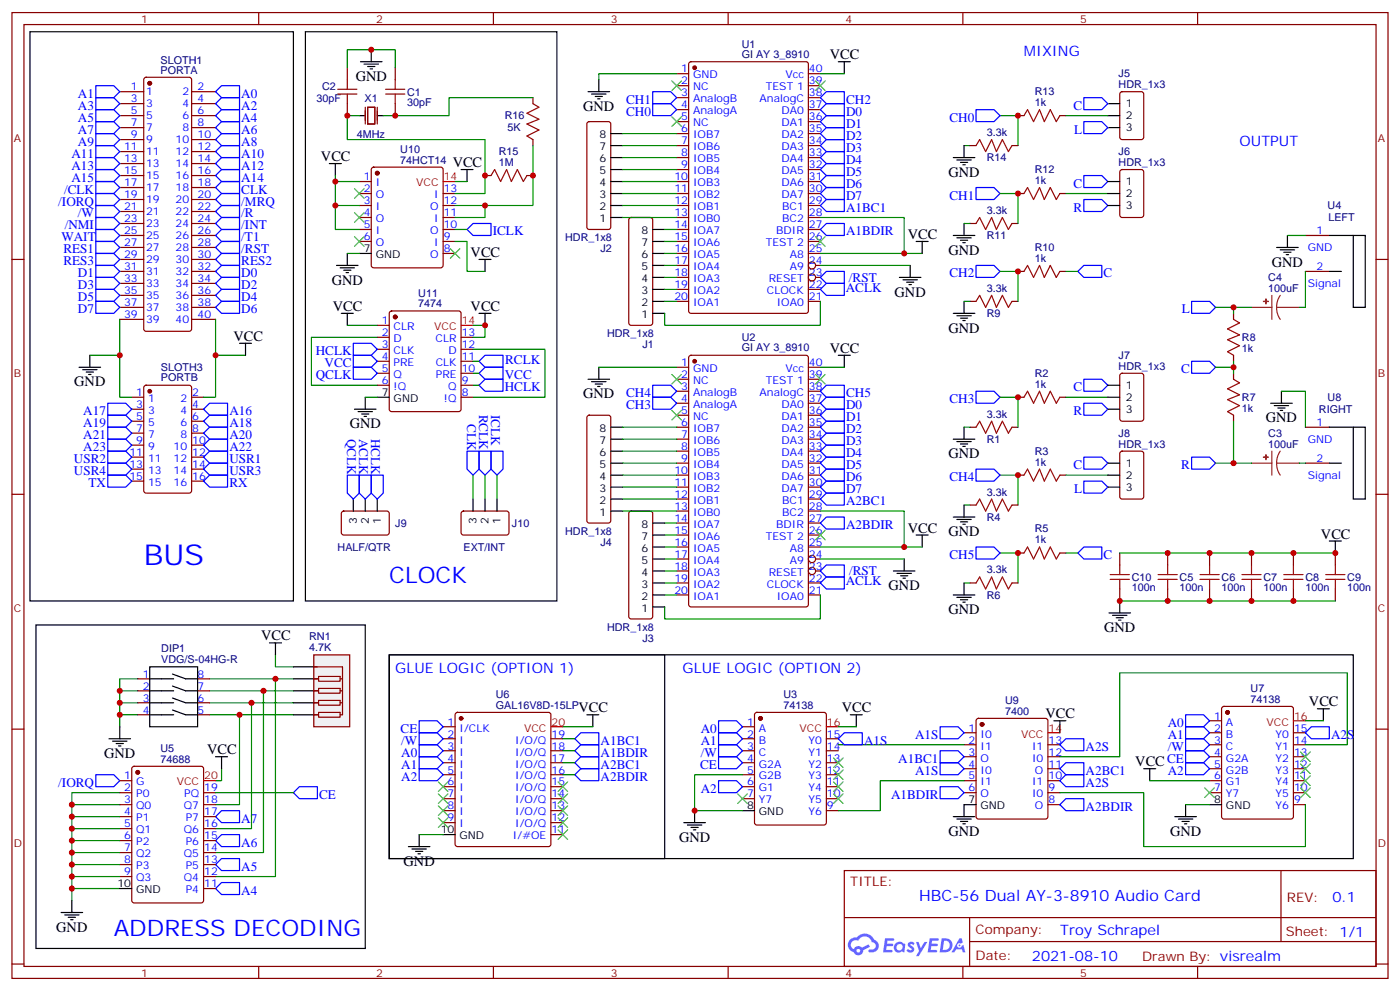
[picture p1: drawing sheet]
<svg xmlns="http://www.w3.org/2000/svg" width="412mm" height="292mm" viewBox="0 0 412 292" stroke-linecap="round" stroke-linejoin="round" font-family="sans-serif">
<defs><g id="words">
<text font-size="8.5" fill="#00f" x="42.3" y="166.3">BUS</text>
<g font-size="6.7" fill="#00f">
<text x="114.7" y="171.6">CLOCK</text>
<text x="33.5" y="275.7">ADDRESS DECODING</text>
</g>
<text font-size="4.6" fill="#00f" x="270.8" y="265.3">HBC-56 Dual AY-3-8910 Audio Card</text>
<g font-size="4.2">
<text x="244.5" y="17.5">VCC</text>
<text x="104.8" y="23.8">GND</text>
<text x="171.8" y="32.6">GND</text>
<text x="94.5" y="47.4">VCC</text>
<text x="133.3" y="49.2">VCC</text>
<text x="279.4" y="52">GND</text>
<text x="267.4" y="70.4">VCC</text>
<text x="138.6" y="75.7">VCC</text>
<text x="279.4" y="75">GND</text>
<text x="97.7" y="83.8">GND</text>
<text x="374.6" y="78.5">GND</text>
<text x="263.5" y="87.3">GND</text>
<text x="98.1" y="91.5">VCC</text>
<text x="138.6" y="91.5">VCC</text>
<text x="68.8" y="100.4">VCC</text>
<text x="279.4" y="97.9">GND</text>
<text x="244.5" y="103.9">VCC</text>
<text x="21.9" y="113.8">GND</text>
<text x="171.8" y="117.3">GND</text>
<text x="372.9" y="124.4">GND</text>
<text x="103" y="126.1">GND</text>
<text x="279.4" y="134.9">GND</text>
<text x="267.4" y="156.8">VCC</text>
<text x="279.4" y="157.9">GND</text>
<text x="389.1" y="158.6">VCC</text>
<text x="261.8" y="173.7">GND</text>
<text x="279.4" y="180.8">GND</text>
<text x="76.9" y="188.6">VCC</text>
<text x="325.3" y="186.1">GND</text>
<text x="170.4" y="209.7">VCC</text>
<text x="248" y="209.7">VCC</text>
<text x="385.6" y="208">VCC</text>
<text x="308" y="211.5">VCC</text>
<text x="30.7" y="223.1">GND</text>
<text x="61" y="222.1">VCC</text>
<text x="334.4" y="225.6">VCC</text>
<text x="200" y="247.8">GND</text>
<text x="279.4" y="246.1">GND</text>
<text x="344.7" y="246.1">GND</text>
<text x="118.9" y="254.9">GND</text>
<text x="16.6" y="274.3">GND</text>
</g>
<g font-size="4.2" fill="#00f">
<text x="301.6" y="16.4">MIXING</text>
<text x="365.1" y="42.9">OUTPUT</text>
<text x="116.4" y="198.1">GLUE LOGIC (OPTION 1)</text>
<text x="201.1" y="198.1">GLUE LOGIC (OPTION 2)</text>
<text x="392.5" y="265.6">0.1</text>
<text x="312.3" y="275.1">Troy Schrapel</text>
<text x="304" y="282.9">2021-08-10</text>
</g>
<g font-size="3.9" fill="#00f">
<text x="23" y="28.8">A1</text>
<text x="71.1" y="28.8">A0</text>
<text x="23" y="32.3">A3</text>
<text x="23" y="35.8">A5</text>
<text x="71.1" y="32.3">A2</text>
<text x="71.1" y="35.8">A4</text>
<text x="184.4" y="34">CH0</text>
<text x="184.4" y="30.5">CH1</text>
<text x="249.2" y="34">D0</text>
<text x="249.2" y="30.5">CH2</text>
<text x="279.7" y="35.8">CH0</text>
<text x="316.2" y="32.3">C</text>
<text x="23" y="39.3">A7</text>
<text x="71.1" y="39.3">A6</text>
<text x="249.2" y="41.1">D2</text>
<text x="249.2" y="37.6">D1</text>
<text x="316.4" y="39.3">L</text>
<text x="21" y="46.4">A11</text>
<text x="23" y="42.9">A9</text>
<text x="71.1" y="42.9">A8</text>
<text x="71.1" y="46.4">A10</text>
<text x="249.2" y="44.6">D3</text>
<text x="21" y="49.9">A13</text>
<text x="21" y="53.4">A15</text>
<text x="71.1" y="49.9">A12</text>
<text x="71.1" y="53.4">A14</text>
<text x="249.2" y="51.7">D5</text>
<text x="249.2" y="48.2">D4</text>
<text x="18.9" y="57">/CLK</text>
<text x="71.1" y="57">CLK</text>
<text x="249.2" y="58.7">D7</text>
<text x="249.2" y="55.2">D6</text>
<text x="279.7" y="58.7">CH1</text>
<text x="316.2" y="55.2">C</text>
<text x="17.2" y="60.5">/IORQ</text>
<text x="23" y="64">/W</text>
<text x="71.1" y="60.5">/MRQ</text>
<text x="71.1" y="64">/R</text>
<text x="249.2" y="62.3">A1BC1</text>
<text x="316.2" y="62.3">R</text>
<text x="18.1" y="71.1">WAIT</text>
<text x="19.1" y="67.6">/NMI</text>
<text x="71.1" y="67.6">/INT</text>
<text x="71.1" y="71.1">/T1</text>
<text x="145.2" y="69.3">ICLK</text>
<text x="249.2" y="69.3">A1BDIR</text>
<text x="18.7" y="74.6">RES1</text>
<text x="71.1" y="74.6">/RST</text>
<text x="18.7" y="78.1">RES3</text>
<text x="23" y="81.7">D1</text>
<text x="71.1" y="81.7">D0</text>
<text x="71.1" y="78.1">RES2</text>
<text x="250.1" y="82.9">/RST</text>
<text x="279.7" y="81.7">CH2</text>
<text x="325.1" y="81.7">C</text>
<text x="23" y="85.2">D3</text>
<text x="23" y="88.7">D5</text>
<text x="71.1" y="85.2">D2</text>
<text x="71.1" y="88.7">D4</text>
<text x="249.1" y="85.9">ACLK</text>
<text x="23" y="92.3">D7</text>
<text x="71.1" y="92.3">D6</text>
<text x="348.1" y="92.3">L</text>
<text x="93" y="104.6">HCLK</text>
<text x="148.8" y="107.1">RCLK</text>
<text x="93" y="111.7">QCLK</text>
<text x="95.6" y="108.1">VCC</text>
<text x="148.7" y="111.7">VCC</text>
<text x="347.9" y="109.9">C</text>
<text x="148.7" y="115.2">HCLK</text>
<text x="184.4" y="116.9">CH4</text>
<text x="249.2" y="116.9">CH5</text>
<text x="279.7" y="118.7">CH3</text>
<text x="316.2" y="115.2">C</text>
<text x="24.5" y="122.2">A17</text>
<text x="24.5" y="125.8">A19</text>
<text x="67.6" y="122.2">A16</text>
<text x="67.6" y="125.8">A18</text>
<text x="137.6" y="124.8" transform="rotate(90 137.6 124.8)">CLK</text>
<text x="141.1" y="122" transform="rotate(90 141.1 122)">RCLK</text>
<text x="144.6" y="122" transform="rotate(90 144.6 122)">ICLK</text>
<text x="184.4" y="120.5">CH3</text>
<text x="249.2" y="120.5">D0</text>
<text x="249.2" y="124">D1</text>
<text x="316.2" y="122.2">R</text>
<text x="24.5" y="129.3">A21</text>
<text x="67.6" y="129.3">A20</text>
<text x="102.3" y="129.1" transform="rotate(90 102.3 129.1)">QCLK</text>
<text x="105.8" y="129.1" transform="rotate(90 105.8 129.1)">ACLK</text>
<text x="109.4" y="129.1" transform="rotate(90 109.4 129.1)">HCLK</text>
<text x="249.2" y="127.5">D2</text>
<text x="249.2" y="131.1">D3</text>
<text x="21.8" y="136.3">USR2</text>
<text x="24.5" y="132.8">A23</text>
<text x="67.6" y="132.8">A22</text>
<text x="67.6" y="136.3">USR1</text>
<text x="249.2" y="134.6">D4</text>
<text x="21.8" y="139.9">USR4</text>
<text x="26.1" y="143.4">TX</text>
<text x="67.6" y="139.9">USR3</text>
<text x="67.6" y="143.4">RX</text>
<text x="249.2" y="138.1">D5</text>
<text x="249.2" y="141.6">D6</text>
<text x="279.7" y="141.6">CH4</text>
<text x="316.2" y="138.1">C</text>
<text x="347.9" y="138.1">R</text>
<text x="249.2" y="145.2">D7</text>
<text x="249.2" y="148.7">A2BC1</text>
<text x="316.4" y="145.2">L</text>
<text x="249.2" y="155.8">A2BDIR</text>
<text x="279.7" y="164.6">CH5</text>
<text x="325.1" y="164.6">C</text>
<text x="249.1" y="172.3">ACLK</text>
<text x="250.1" y="169.3">/RST</text>
<text x="118" y="215.7">CE</text>
<text x="206.4" y="215.7">A0</text>
<text x="344" y="214">A0</text>
<text x="118.2" y="219.3">/W</text>
<text x="176.9" y="219.3">A1BC1</text>
<text x="206.4" y="219.3">A1</text>
<text x="254.5" y="219.3">A1S</text>
<text x="269.5" y="217.5">A1S</text>
<text x="319.8" y="221">A2S</text>
<text x="344" y="217.5">A1</text>
<text x="344" y="221">/W</text>
<text x="392.1" y="217.5">A2S</text>
<text x="118.2" y="222.8">A0</text>
<text x="118.2" y="226.3">A1</text>
<text x="176.9" y="222.8">A1BDIR</text>
<text x="176.9" y="226.3">A2BC1</text>
<text x="206.2" y="226.3">CE</text>
<text x="206.4" y="222.8">/W</text>
<text x="264.6" y="224.5">A1BC1</text>
<text x="343.8" y="224.5">CE</text>
<text x="17.2" y="231.6">/IORQ</text>
<text x="118.2" y="229.8">A2</text>
<text x="176.9" y="229.8">A2BDIR</text>
<text x="206.4" y="233.4">A2</text>
<text x="269.5" y="228.1">A1S</text>
<text x="319.8" y="228.1">A2BC1</text>
<text x="319.8" y="231.6">A2S</text>
<text x="344" y="228.1">A2</text>
<text x="94" y="235.1">CE</text>
<text x="262.5" y="235.1">A1BDIR</text>
<text x="319.8" y="238.7">A2BDIR</text>
<text x="71.1" y="242.2">A7</text>
<text x="71.1" y="249.2">A6</text>
<text x="71.1" y="256.3">A5</text>
<text x="71.1" y="263.3">A4</text>
</g>
<g font-size="3.9" fill="#800">
<text x="250.5" y="260.9">TITLE:</text>
<text x="379.1" y="265.6">REV:</text>
<text x="287.4" y="275.1">Company:</text>
<text x="378.7" y="275.7">Sheet: 1/1</text>
<text x="287.4" y="282.8">Date:</text>
<text x="336.4" y="282.8">Drawn By: visrealm</text>
</g>
<g font-size="3.2" fill="#800">
<text x="41.6" y="6.7">1</text>
<text x="110.8" y="6.7">2</text>
<text x="179.9" y="6.7">3</text>
<text x="249.1" y="6.7">4</text>
<text x="318.2" y="6.7">5</text>
<text x="4.1" y="41.8">A</text>
<text x="405.9" y="41.8">A</text>
<text x="4.1" y="110.9">B</text>
<text x="405.9" y="110.9">B</text>
<text x="4.1" y="180.1">C</text>
<text x="405.9" y="180.1">C</text>
<text x="4.1" y="249.2">D</text>
<text x="405.9" y="249.2">D</text>
<text x="41.6" y="287.5">1</text>
<text x="110.8" y="287.5">2</text>
<text x="179.9" y="287.5">3</text>
<text x="249.1" y="287.5">4</text>
<text x="318.2" y="287.5">5</text>
</g>
<g font-size="3.2" fill="#000080">
<text x="218.5" y="17">GI AY 3_8910</text>
<text x="218.5" y="14">U1</text>
<text x="47.3" y="21.7">PORTA</text>
<text x="47.3" y="18.8">SLOTH1</text>
<text x="329.5" y="22.7">J5</text>
<text x="93.3" y="29.9">30pF</text>
<text x="94.9" y="26.4">C2</text>
<text x="107.4" y="29.9">X1</text>
<text x="119.9" y="28.1">C1</text>
<text x="304.8" y="28">R13</text>
<text x="329.5" y="25.9">HDR_1x3</text>
<text x="119.9" y="31.3">30pF</text>
<text x="148.7" y="35.2">R16</text>
<text x="304.8" y="31.2">1k</text>
<text x="105.1" y="40.5">4MHz</text>
<text x="149.5" y="38.7">5K</text>
<text x="290.7" y="40">3.3k</text>
<text x="117.9" y="45">U10</text>
<text x="146.9" y="45.7">R15</text>
<text x="290.7" y="47.5">R14</text>
<text x="329.5" y="45.6">J6</text>
<text x="117.9" y="48.2">74HCT14</text>
<text x="146.9" y="48.9">1M</text>
<text x="304.8" y="50.9">R12</text>
<text x="329.5" y="48.9">HDR_1x3</text>
<text x="304.8" y="54.2">1k</text>
<text x="290.7" y="63">3.3k</text>
<text x="391.1" y="61.7">U4</text>
<text x="391.3" y="65.2">LEFT</text>
<text x="166.5" y="71.1">HDR_1x8</text>
<text x="290.7" y="70.5">R11</text>
<text x="176.9" y="74.3">J2</text>
<text x="304.8" y="77.1">1k</text>
<text x="304.8" y="73.9">R10</text>
<text x="373.6" y="82.7">C4</text>
<text x="123.2" y="87.3">U11</text>
<text x="290.7" y="85.9">3.3k</text>
<text x="373.6" y="85.9">100uF</text>
<text x="123.2" y="90.5">7474</text>
<text x="290.7" y="93.4">R9</text>
<text x="178.8" y="99.3">HDR_1x8</text>
<text x="218.5" y="100.5">U2</text>
<text x="365.8" y="100.4">R8</text>
<text x="189.2" y="102.5">J1</text>
<text x="218.5" y="103.4">GI AY 3_8910</text>
<text x="329.5" y="105.6">J7</text>
<text x="365.8" y="103.7">1k</text>
<text x="47.4" y="112.2">PORTB</text>
<text x="47.4" y="109.3">SLOTH3</text>
<text x="304.8" y="110.9">R2</text>
<text x="329.5" y="108.8">HDR_1x3</text>
<text x="304.8" y="114.1">1k</text>
<text x="365.8" y="118.1">R7</text>
<text x="391.1" y="118.1">U8</text>
<text x="290.7" y="122.9">3.3k</text>
<text x="365.8" y="121.3">1k</text>
<text x="388.5" y="121.6">RIGHT</text>
<text x="290.7" y="130.4">R1</text>
<text x="329.5" y="131.8">HDR_1x3</text>
<text x="329.5" y="128.5">J8</text>
<text x="373.6" y="131.8">100uF</text>
<text x="373.6" y="128.6">C3</text>
<text x="304.8" y="137.1">1k</text>
<text x="304.8" y="133.8">R3</text>
<text x="290.7" y="145.9">3.3k</text>
<text x="116.4" y="155.1">J9</text>
<text x="150.8" y="155.1">J10</text>
<text x="290.7" y="153.4">R4</text>
<text x="166.5" y="157.5">HDR_1x8</text>
<text x="176.9" y="160.7">J4</text>
<text x="304.8" y="160">1k</text>
<text x="304.8" y="156.8">R5</text>
<text x="99.5" y="162.2">HALF/QTR</text>
<text x="136.6" y="162.2">EXT/INT</text>
<text x="290.7" y="168.8">3.3k</text>
<text x="333.4" y="174">100n</text>
<text x="333.4" y="171">C10</text>
<text x="347.5" y="174">100n</text>
<text x="347.5" y="171">C5</text>
<text x="359.8" y="174">100n</text>
<text x="359.8" y="171">C6</text>
<text x="372.2" y="174">100n</text>
<text x="372.2" y="171">C7</text>
<text x="384.5" y="174">100n</text>
<text x="384.5" y="171">C8</text>
<text x="396.9" y="174">100n</text>
<text x="396.9" y="171">C9</text>
<text x="290.7" y="176.3">R6</text>
<text x="178.8" y="185.7">HDR_1x8</text>
<text x="47.5" y="191.9">DIP1</text>
<text x="91.1" y="191.7">4.7K</text>
<text x="91.1" y="188.6">RN1</text>
<text x="189.2" y="188.9">J3</text>
<text x="47.5" y="195.1">VDG/S-04HG-R</text>
<text x="368.4" y="203.7">U7</text>
<text x="146.1" y="208.7">GAL16V8D-15LP</text>
<text x="146.1" y="205.4">U6</text>
<text x="230.8" y="208.7">74138</text>
<text x="230.8" y="205.4">U3</text>
<text x="296.1" y="207.2">U9</text>
<text x="368.4" y="206.9">74138</text>
<text x="296.1" y="210.4">7400</text>
<text x="47.3" y="221.4">U5</text>
<text x="47.3" y="224.5">74688</text>
</g>
<g font-size="3.2" fill="#00f">
<text x="200.7" y="21.3">1</text>
<text x="204.2" y="23.1">GND</text>
<text x="231.3" y="23.1">Vcc</text>
<text x="238.3" y="21.3">40</text>
<text x="38.6" y="26.6">1</text>
<text x="43" y="28">1</text>
<text x="53.7" y="28">2</text>
<text x="58.2" y="26.6">2</text>
<text x="200.7" y="24.9">2</text>
<text x="200.7" y="28.4">3</text>
<text x="204.2" y="26.6">NC</text>
<text x="225.6" y="26.6">TEST 1</text>
<text x="238.3" y="28.4">38</text>
<text x="238.3" y="24.9">39</text>
<text x="38.6" y="30.2">3</text>
<text x="38.6" y="33.7">5</text>
<text x="43" y="31.6">3</text>
<text x="43" y="35.1">5</text>
<text x="53.7" y="31.6">4</text>
<text x="53.7" y="35.1">6</text>
<text x="58.2" y="30.2">4</text>
<text x="58.2" y="33.7">6</text>
<text x="200.7" y="31.9">4</text>
<text x="200.7" y="35.5">5</text>
<text x="204.2" y="30.2">AnalogB</text>
<text x="204.2" y="33.7">AnalogA</text>
<text x="223.8" y="30.2">AnalogC</text>
<text x="230.2" y="33.7">DA0</text>
<text x="238.3" y="35.5">36</text>
<text x="238.3" y="31.9">37</text>
<text x="38.6" y="37.2">7</text>
<text x="38.6" y="40.7">9</text>
<text x="43" y="38.6">7</text>
<text x="53.7" y="38.6">8</text>
<text x="58.2" y="37.2">8</text>
<text x="58.2" y="40.7">10</text>
<text x="200.7" y="39">6</text>
<text x="204.2" y="37.2">NC</text>
<text x="204.2" y="40.7">IOB7</text>
<text x="230.2" y="40.7">DA2</text>
<text x="230.2" y="37.2">DA1</text>
<text x="238.3" y="39">35</text>
<text x="36.5" y="44.3">11</text>
<text x="36.5" y="47.8">13</text>
<text x="43" y="42.2">9</text>
<text x="43" y="45.7">11</text>
<text x="51.7" y="42.2">10</text>
<text x="51.7" y="45.7">12</text>
<text x="58.2" y="44.3">12</text>
<text x="58.2" y="47.8">14</text>
<text x="200.7" y="42.5">7</text>
<text x="200.7" y="46">8</text>
<text x="204.2" y="44.3">IOB6</text>
<text x="204.2" y="47.8">IOB5</text>
<text x="230.2" y="47.8">DA4</text>
<text x="230.2" y="44.3">DA3</text>
<text x="238.3" y="46">33</text>
<text x="238.3" y="42.5">34</text>
<text x="36.5" y="51.3">15</text>
<text x="43" y="49.2">13</text>
<text x="43" y="52.7">15</text>
<text x="51.7" y="49.2">14</text>
<text x="51.7" y="52.7">16</text>
<text x="58.2" y="51.3">16</text>
<text x="107.2" y="53.1">1</text>
<text x="198.6" y="53.1">10</text>
<text x="200.7" y="49.6">9</text>
<text x="204.2" y="51.3">IOB4</text>
<text x="230.2" y="51.3">DA5</text>
<text x="238.3" y="53.1">31</text>
<text x="238.3" y="49.6">32</text>
<text x="36.5" y="54.9">17</text>
<text x="36.5" y="58.4">19</text>
<text x="43" y="56.3">17</text>
<text x="43" y="59.8">19</text>
<text x="51.7" y="56.3">18</text>
<text x="51.7" y="59.8">20</text>
<text x="58.2" y="54.9">18</text>
<text x="58.2" y="58.4">20</text>
<text x="107.2" y="56.6">2</text>
<text x="110.7" y="54.9">I</text>
<text x="110.7" y="58.4">O</text>
<text x="127.9" y="58.4">I</text>
<text x="130.7" y="56.6">13</text>
<text x="198.6" y="56.6">11</text>
<text x="204.2" y="54.9">IOB3</text>
<text x="204.2" y="58.4">IOB2</text>
<text x="230.2" y="58.4">DA7</text>
<text x="230.2" y="54.9">DA6</text>
<text x="238.3" y="56.6">30</text>
<text x="36.5" y="61.9">21</text>
<text x="36.5" y="65.4">23</text>
<text x="43" y="63.3">21</text>
<text x="51.7" y="63.3">22</text>
<text x="58.2" y="61.9">22</text>
<text x="58.2" y="65.4">24</text>
<text x="107.2" y="60.1">3</text>
<text x="107.2" y="63.7">4</text>
<text x="110.7" y="61.9">I</text>
<text x="110.7" y="65.4">O</text>
<text x="126.7" y="61.9">O</text>
<text x="127.9" y="65.4">I</text>
<text x="130.7" y="63.7">11</text>
<text x="130.7" y="60.1">12</text>
<text x="198.6" y="60.1">12</text>
<text x="198.6" y="63.7">13</text>
<text x="204.2" y="61.9">IOB1</text>
<text x="204.2" y="65.4">IOB0</text>
<text x="230.4" y="65.4">BC2</text>
<text x="230.4" y="61.9">BC1</text>
<text x="238.3" y="63.7">28</text>
<text x="238.3" y="60.1">29</text>
<text x="36.5" y="69">25</text>
<text x="43" y="66.9">23</text>
<text x="43" y="70.4">25</text>
<text x="51.7" y="66.9">24</text>
<text x="51.7" y="70.4">26</text>
<text x="58.2" y="69">26</text>
<text x="107.2" y="67.2">5</text>
<text x="107.2" y="70.7">6</text>
<text x="110.7" y="69">I</text>
<text x="126.7" y="69">O</text>
<text x="130.7" y="70.7">9</text>
<text x="130.7" y="67.2">10</text>
<text x="198.6" y="67.2">14</text>
<text x="198.6" y="70.7">15</text>
<text x="204.2" y="69">IOA7</text>
<text x="228.7" y="69">BDIR</text>
<text x="238.3" y="70.7">26</text>
<text x="238.3" y="67.2">27</text>
<text x="387.8" y="69">1</text>
<text x="36.5" y="72.5">27</text>
<text x="36.5" y="76">29</text>
<text x="43" y="73.9">27</text>
<text x="43" y="77.4">29</text>
<text x="51.7" y="73.9">28</text>
<text x="51.7" y="77.4">30</text>
<text x="58.2" y="72.5">28</text>
<text x="58.2" y="76">30</text>
<text x="110.7" y="72.5">O</text>
<text x="126.7" y="76">O</text>
<text x="127.9" y="72.5">I</text>
<text x="130.7" y="74.3">8</text>
<text x="198.6" y="74.3">16</text>
<text x="198.6" y="77.8">17</text>
<text x="204.2" y="72.5">IOA6</text>
<text x="204.2" y="76">IOA5</text>
<text x="225.6" y="72.5">TEST 2</text>
<text x="232.6" y="76">A8</text>
<text x="238.3" y="77.8">24</text>
<text x="238.3" y="74.3">25</text>
<text x="385.2" y="73.9">GND</text>
<text x="36.5" y="79.6">31</text>
<text x="36.5" y="83.1">33</text>
<text x="43" y="81">31</text>
<text x="51.7" y="81">32</text>
<text x="58.2" y="79.6">32</text>
<text x="58.2" y="83.1">34</text>
<text x="198.6" y="81.3">18</text>
<text x="204.2" y="79.6">IOA4</text>
<text x="204.2" y="83.1">IOA3</text>
<text x="226.5" y="83.1">RESET</text>
<text x="232.6" y="79.6">A9</text>
<text x="238.3" y="81.3">23</text>
<text x="387.8" y="79.6">2</text>
<text x="36.5" y="86.6">35</text>
<text x="43" y="84.5">33</text>
<text x="43" y="88">35</text>
<text x="51.7" y="84.5">34</text>
<text x="51.7" y="88">36</text>
<text x="58.2" y="86.6">36</text>
<text x="198.6" y="84.8">19</text>
<text x="198.6" y="88.4">20</text>
<text x="204.2" y="86.6">IOA2</text>
<text x="225.9" y="86.6">CLOCK</text>
<text x="238.3" y="88.4">21</text>
<text x="238.3" y="84.8">22</text>
<text x="385.2" y="84.5">Signal</text>
<text x="36.5" y="90.1">37</text>
<text x="36.5" y="93.7">39</text>
<text x="43" y="91.5">37</text>
<text x="43" y="95.1">39</text>
<text x="51.7" y="91.5">38</text>
<text x="51.7" y="95.1">40</text>
<text x="58.2" y="90.1">38</text>
<text x="58.2" y="93.7">40</text>
<text x="112.5" y="95.4">1</text>
<text x="204.2" y="90.1">IOA1</text>
<text x="228.8" y="90.1">IOA0</text>
<text x="112.5" y="99">2</text>
<text x="116" y="97.2">CLR</text>
<text x="116" y="100.7">D</text>
<text x="128.3" y="100.7">CLR</text>
<text x="136" y="99">13</text>
<text x="112.5" y="102.5">3</text>
<text x="112.5" y="106">4</text>
<text x="116" y="104.2">CLK</text>
<text x="116" y="107.8">PRE</text>
<text x="128.3" y="107.8">CLK</text>
<text x="132.1" y="104.2">D</text>
<text x="136" y="106">11</text>
<text x="136" y="102.5">12</text>
<text x="200.7" y="107.8">1</text>
<text x="238.3" y="107.8">40</text>
<text x="112.5" y="109.5">5</text>
<text x="112.5" y="113.1">6</text>
<text x="116" y="111.3">Q</text>
<text x="128.4" y="111.3">PRE</text>
<text x="136" y="113.1">9</text>
<text x="136" y="109.5">10</text>
<text x="200.7" y="111.3">2</text>
<text x="204.2" y="109.5">GND</text>
<text x="204.2" y="113.1">NC</text>
<text x="225.6" y="113.1">TEST 1</text>
<text x="231.3" y="109.5">Vcc</text>
<text x="238.3" y="111.3">39</text>
<text x="40.1" y="116.6">1</text>
<text x="43.6" y="118.4">1</text>
<text x="53.1" y="118.4">2</text>
<text x="56.6" y="116.6">2</text>
<text x="116" y="114.8">!Q</text>
<text x="130.8" y="118.4">!Q</text>
<text x="132" y="114.8">Q</text>
<text x="136" y="116.6">8</text>
<text x="200.7" y="114.8">3</text>
<text x="200.7" y="118.4">4</text>
<text x="204.2" y="116.6">AnalogB</text>
<text x="223.8" y="116.6">AnalogC</text>
<text x="238.3" y="118.4">37</text>
<text x="238.3" y="114.8">38</text>
<text x="40.1" y="120.1">3</text>
<text x="40.1" y="123.6">5</text>
<text x="43.6" y="121.9">3</text>
<text x="43.6" y="125.4">5</text>
<text x="53.1" y="125.4">6</text>
<text x="53.1" y="121.9">4</text>
<text x="56.6" y="123.6">6</text>
<text x="56.6" y="120.1">4</text>
<text x="200.7" y="121.9">5</text>
<text x="200.7" y="125.4">6</text>
<text x="204.2" y="120.1">AnalogA</text>
<text x="204.2" y="123.6">NC</text>
<text x="230.2" y="123.6">DA1</text>
<text x="230.2" y="120.1">DA0</text>
<text x="238.3" y="125.4">35</text>
<text x="238.3" y="121.9">36</text>
<text x="387.8" y="125.4">1</text>
<text x="40.1" y="127.2">7</text>
<text x="40.1" y="130.7">9</text>
<text x="43.6" y="128.9">7</text>
<text x="53.1" y="128.9">8</text>
<text x="56.6" y="130.7">10</text>
<text x="56.6" y="127.2">8</text>
<text x="200.7" y="128.9">7</text>
<text x="204.2" y="127.2">IOB7</text>
<text x="204.2" y="130.7">IOB6</text>
<text x="230.2" y="130.7">DA3</text>
<text x="230.2" y="127.2">DA2</text>
<text x="238.3" y="128.9">34</text>
<text x="385.2" y="130.4">GND</text>
<text x="38.1" y="134.2">11</text>
<text x="38.1" y="137.8">13</text>
<text x="43.6" y="132.5">9</text>
<text x="43.6" y="136">11</text>
<text x="51.1" y="136">12</text>
<text x="51.1" y="132.5">10</text>
<text x="56.6" y="137.8">14</text>
<text x="56.6" y="134.2">12</text>
<text x="200.7" y="132.5">8</text>
<text x="200.7" y="136">9</text>
<text x="204.2" y="134.2">IOB5</text>
<text x="204.2" y="137.8">IOB4</text>
<text x="230.2" y="137.8">DA5</text>
<text x="230.2" y="134.2">DA4</text>
<text x="238.3" y="136">32</text>
<text x="238.3" y="132.5">33</text>
<text x="387.8" y="136">2</text>
<text x="38.1" y="141.3">15</text>
<text x="43.6" y="139.5">13</text>
<text x="43.6" y="143.1">15</text>
<text x="51.1" y="143.1">16</text>
<text x="51.1" y="139.5">14</text>
<text x="56.6" y="141.3">16</text>
<text x="198.6" y="139.5">10</text>
<text x="198.6" y="143.1">11</text>
<text x="204.2" y="141.3">IOB3</text>
<text x="230.2" y="141.3">DA6</text>
<text x="238.3" y="143.1">30</text>
<text x="238.3" y="139.5">31</text>
<text x="385.2" y="140.9">Signal</text>
<text x="198.6" y="146.6">12</text>
<text x="204.2" y="144.8">IOB2</text>
<text x="204.2" y="148.3">IOB1</text>
<text x="230.2" y="144.8">DA7</text>
<text x="230.4" y="148.3">BC1</text>
<text x="238.3" y="146.6">29</text>
<text x="198.6" y="150.1">13</text>
<text x="198.6" y="153.6">14</text>
<text x="204.2" y="151.9">IOB0</text>
<text x="204.2" y="155.4">IOA7</text>
<text x="228.7" y="155.4">BDIR</text>
<text x="230.4" y="151.9">BC2</text>
<text x="238.3" y="153.6">27</text>
<text x="238.3" y="150.1">28</text>
<text x="198.6" y="157.2">15</text>
<text x="198.6" y="160.7">16</text>
<text x="204.2" y="158.9">IOA6</text>
<text x="225.6" y="158.9">TEST 2</text>
<text x="238.3" y="160.7">25</text>
<text x="238.3" y="157.2">26</text>
<text x="198.6" y="164.2">17</text>
<text x="198.6" y="167.7">18</text>
<text x="204.2" y="162.5">IOA5</text>
<text x="204.2" y="166">IOA4</text>
<text x="232.6" y="166">A9</text>
<text x="232.6" y="162.5">A8</text>
<text x="238.3" y="167.7">23</text>
<text x="238.3" y="164.2">24</text>
<text x="198.6" y="171.3">19</text>
<text x="204.2" y="169.5">IOA3</text>
<text x="204.2" y="173">IOA2</text>
<text x="225.9" y="173">CLOCK</text>
<text x="226.5" y="169.5">RESET</text>
<text x="238.3" y="171.3">22</text>
<text x="198.6" y="174.8">20</text>
<text x="204.2" y="176.6">IOA1</text>
<text x="228.8" y="176.6">IOA0</text>
<text x="238.3" y="174.8">21</text>
<text x="42.1" y="203">2</text>
<text x="42.1" y="199.5">1</text>
<text x="58.2" y="203">7</text>
<text x="58.2" y="199.5">8</text>
<text x="42.1" y="206.6">3</text>
<text x="58.2" y="206.6">6</text>
<text x="42.1" y="210.1">4</text>
<text x="58.2" y="210.1">5</text>
<text x="131.9" y="213.6">1</text>
<text x="135.4" y="215.4">I/CLK</text>
<text x="220.1" y="213.6">1</text>
<text x="223.6" y="215.4">A</text>
<text x="285.3" y="215.4">1</text>
<text x="357.6" y="211.8">1</text>
<text x="357.6" y="215.4">2</text>
<text x="361.1" y="213.6">A</text>
<text x="381.2" y="215.4">15</text>
<text x="131.9" y="217.1">2</text>
<text x="131.9" y="220.7">3</text>
<text x="135.4" y="218.9">I</text>
<text x="151.8" y="218.9">I/O/Q</text>
<text x="162.5" y="220.7">18</text>
<text x="162.5" y="217.1">19</text>
<text x="220.1" y="217.1">2</text>
<text x="220.1" y="220.7">3</text>
<text x="223.6" y="218.9">B</text>
<text x="238.1" y="218.9">Y0</text>
<text x="243.6" y="220.7">14</text>
<text x="243.6" y="217.1">15</text>
<text x="285.3" y="218.9">2</text>
<text x="288.8" y="217.1">I0</text>
<text x="288.8" y="220.7">I1</text>
<text x="304" y="220.7">I1</text>
<text x="308.9" y="218.9">13</text>
<text x="357.6" y="218.9">3</text>
<text x="361.1" y="217.1">B</text>
<text x="361.1" y="220.7">C</text>
<text x="375.7" y="220.7">Y1</text>
<text x="375.7" y="217.1">Y0</text>
<text x="381.2" y="218.9">14</text>
<text x="131.9" y="224.2">4</text>
<text x="131.9" y="227.7">5</text>
<text x="135.4" y="222.4">I</text>
<text x="135.4" y="226">I</text>
<text x="151.8" y="222.4">I/O/Q</text>
<text x="151.8" y="226">I/O/Q</text>
<text x="162.5" y="227.7">16</text>
<text x="162.5" y="224.2">17</text>
<text x="220.1" y="224.2">4</text>
<text x="220.1" y="227.7">5</text>
<text x="223.6" y="222.4">C</text>
<text x="223.6" y="226">G2A</text>
<text x="238.1" y="226">Y2</text>
<text x="238.1" y="222.4">Y1</text>
<text x="243.6" y="227.7">12</text>
<text x="243.6" y="224.2">13</text>
<text x="285.3" y="222.4">3</text>
<text x="285.3" y="226">4</text>
<text x="288.8" y="224.2">O</text>
<text x="288.8" y="227.7">I0</text>
<text x="304" y="224.2">I0</text>
<text x="304.9" y="227.7">O</text>
<text x="308.9" y="226">11</text>
<text x="308.9" y="222.4">12</text>
<text x="357.6" y="222.4">4</text>
<text x="357.6" y="226">5</text>
<text x="361.1" y="224.2">G2A</text>
<text x="361.1" y="227.7">G2B</text>
<text x="375.7" y="227.7">Y3</text>
<text x="375.7" y="224.2">Y2</text>
<text x="381.2" y="226">12</text>
<text x="381.2" y="222.4">13</text>
<text x="36.6" y="229.5">1</text>
<text x="36.6" y="233">2</text>
<text x="40.1" y="231.2">G</text>
<text x="60.1" y="233">19</text>
<text x="131.9" y="231.2">6</text>
<text x="135.4" y="233">I</text>
<text x="135.4" y="229.5">I</text>
<text x="151.8" y="233">I/O/Q</text>
<text x="151.8" y="229.5">I/O/Q</text>
<text x="162.5" y="231.2">15</text>
<text x="220.1" y="231.2">6</text>
<text x="223.6" y="229.5">G2B</text>
<text x="223.6" y="233">G1</text>
<text x="238.1" y="233">Y4</text>
<text x="238.1" y="229.5">Y3</text>
<text x="243.6" y="231.2">11</text>
<text x="285.3" y="229.5">5</text>
<text x="285.3" y="233">6</text>
<text x="288.8" y="231.2">I1</text>
<text x="304" y="231.2">I1</text>
<text x="308.9" y="233">9</text>
<text x="308.9" y="229.5">10</text>
<text x="357.6" y="229.5">6</text>
<text x="357.6" y="233">7</text>
<text x="361.1" y="231.2">G1</text>
<text x="375.7" y="231.2">Y4</text>
<text x="381.2" y="233">10</text>
<text x="381.2" y="229.5">11</text>
<text x="36.6" y="236.5">3</text>
<text x="40.1" y="234.8">P0</text>
<text x="40.1" y="238.3">Q0</text>
<text x="54.2" y="238.3">Q7</text>
<text x="54.3" y="234.8">PQ</text>
<text x="60.1" y="236.5">18</text>
<text x="131.9" y="234.8">7</text>
<text x="131.9" y="238.3">8</text>
<text x="135.4" y="236.5">I</text>
<text x="151.8" y="236.5">I/O/Q</text>
<text x="162.5" y="238.3">13</text>
<text x="162.5" y="234.8">14</text>
<text x="220.1" y="234.8">7</text>
<text x="223.6" y="236.5">Y7</text>
<text x="238.1" y="236.5">Y5</text>
<text x="243.6" y="238.3">9</text>
<text x="243.6" y="234.8">10</text>
<text x="288.8" y="234.8">O</text>
<text x="304" y="234.8">I0</text>
<text x="304.9" y="238.3">O</text>
<text x="308.9" y="236.5">8</text>
<text x="361.1" y="234.8">Y7</text>
<text x="375.7" y="238.3">Y6</text>
<text x="375.7" y="234.8">Y5</text>
<text x="381.2" y="236.5">9</text>
<text x="36.6" y="240.1">4</text>
<text x="36.6" y="243.6">5</text>
<text x="40.1" y="241.8">P1</text>
<text x="40.1" y="245.4">Q1</text>
<text x="54.2" y="245.4">Q6</text>
<text x="54.7" y="241.8">P7</text>
<text x="60.1" y="243.6">16</text>
<text x="60.1" y="240.1">17</text>
<text x="131.9" y="241.8">9</text>
<text x="135.4" y="240.1">I</text>
<text x="135.4" y="243.6">I</text>
<text x="151.8" y="243.6">I/O/Q</text>
<text x="151.8" y="240.1">I/O/Q</text>
<text x="162.5" y="245.4">11</text>
<text x="162.5" y="241.8">12</text>
<text x="238.1" y="240.1">Y6</text>
<text x="36.6" y="247.1">6</text>
<text x="36.6" y="250.6">7</text>
<text x="40.1" y="248.9">P2</text>
<text x="54.7" y="248.9">P6</text>
<text x="60.1" y="250.6">14</text>
<text x="60.1" y="247.1">15</text>
<text x="151.1" y="247.1">I/#OE</text>
<text x="36.6" y="254.2">8</text>
<text x="36.6" y="257.7">9</text>
<text x="40.1" y="252.4">Q2</text>
<text x="40.1" y="255.9">P3</text>
<text x="54.2" y="252.4">Q5</text>
<text x="54.7" y="255.9">P5</text>
<text x="60.1" y="257.7">12</text>
<text x="60.1" y="254.2">13</text>
<text x="40.1" y="259.5">Q3</text>
<text x="54.2" y="259.5">Q4</text>
<text x="54.7" y="263">P4</text>
<text x="60.1" y="261.2">11</text>
</g>
<g font-size="3.2">
<text x="331.6" y="31.6">1</text>
<text x="331.6" y="35.1">2</text>
<text x="176.6" y="40.7">8</text>
<text x="331.6" y="38.6">3</text>
<text x="176.6" y="47.8">6</text>
<text x="176.6" y="44.3">7</text>
<text x="176.6" y="51.3">5</text>
<text x="176.6" y="58.4">3</text>
<text x="176.6" y="54.9">4</text>
<text x="331.6" y="54.5">1</text>
<text x="331.6" y="58">2</text>
<text x="176.6" y="65.4">1</text>
<text x="176.6" y="61.9">2</text>
<text x="331.6" y="61.6">3</text>
<text x="188.9" y="69">8</text>
<text x="107.2" y="74.3">7</text>
<text x="110.7" y="76">GND</text>
<text x="188.9" y="76">6</text>
<text x="188.9" y="72.5">7</text>
<text x="188.9" y="83.1">4</text>
<text x="188.9" y="79.6">5</text>
<text x="188.9" y="86.6">3</text>
<text x="188.9" y="93.7">1</text>
<text x="188.9" y="90.1">2</text>
<text x="112.5" y="116.6">7</text>
<text x="116" y="118.4">GND</text>
<text x="331.6" y="114.5">1</text>
<text x="331.6" y="118">2</text>
<text x="331.6" y="121.5">3</text>
<text x="176.6" y="130.7">7</text>
<text x="176.6" y="127.2">8</text>
<text x="176.6" y="137.8">5</text>
<text x="176.6" y="134.2">6</text>
<text x="331.6" y="137.4">1</text>
<text x="176.6" y="141.3">4</text>
<text x="331.6" y="140.9">2</text>
<text x="176.6" y="148.3">2</text>
<text x="176.6" y="144.8">3</text>
<text x="331.6" y="144.5">3</text>
<text x="105.1" y="154.2" transform="rotate(-90 105.1 154.2)">3</text>
<text x="108.7" y="154.2" transform="rotate(-90 108.7 154.2)">2</text>
<text x="112.2" y="154.2" transform="rotate(-90 112.2 154.2)">1</text>
<text x="140.4" y="154.2" transform="rotate(-90 140.4 154.2)">3</text>
<text x="143.9" y="154.2" transform="rotate(-90 143.9 154.2)">2</text>
<text x="147.5" y="154.2" transform="rotate(-90 147.5 154.2)">1</text>
<text x="176.6" y="151.9">1</text>
<text x="188.9" y="155.4">8</text>
<text x="188.9" y="158.9">7</text>
<text x="188.9" y="166">5</text>
<text x="188.9" y="162.5">6</text>
<text x="188.9" y="173">3</text>
<text x="188.9" y="169.5">4</text>
<text x="188.9" y="176.6">2</text>
<text x="188.9" y="180.1">1</text>
<text x="220.1" y="238.3">8</text>
<text x="285.3" y="236.5">7</text>
<text x="288.8" y="238.3">GND</text>
<text x="357.6" y="236.5">8</text>
<text x="361.1" y="238.3">GND</text>
<text x="129.8" y="245.4">10</text>
<text x="223.6" y="240.1">GND</text>
<text x="135.4" y="247.1">GND</text>
<text x="34.6" y="261.2">10</text>
<text x="40.1" y="263">GND</text>
</g>
<g font-size="3.2" fill="#f00">
<text x="130.7" y="53.1">14</text>
<text x="122.6" y="54.9">VCC</text>
<text x="136" y="95.4">14</text>
<text x="127.9" y="97.2">VCC</text>
<text x="154.4" y="215.4">VCC</text>
<text x="162.5" y="213.6">20</text>
<text x="235.5" y="215.4">VCC</text>
<text x="243.6" y="213.6">16</text>
<text x="308.9" y="215.4">14</text>
<text x="373.1" y="213.6">VCC</text>
<text x="381.2" y="211.8">16</text>
<text x="300.8" y="217.1">VCC</text>
<text x="52.1" y="231.2">VCC</text>
<text x="60.1" y="229.5">20</text>
</g>
</g></defs>
<g fill="none" stroke="#870000" stroke-width=".35">
<path d="M3.5 3.7h405.4v284.3h-405.4zM7.1 7.2h398.2v277.3h-398.2zM76.2 3.7v3.5M145.3 3.7v3.5M214.5 3.7v3.5M283.6 3.7v3.5M352.8 3.7v3.5M3.5 76.4h3.6M405.3 76.4h3.6M3.5 145.5h3.6M405.3 145.5h3.6M3.5 214.7h3.6"/>
<path d="M405.3 214.7h3.6M248.7 256.3h156.6v28.2h-156.6zM377.3 256.3v20.9M248.7 270.1h156.5M285.6 277.2h119.6M285.6 270.1v14.2M3.5 283.8h3.6M76.2 284.5v3.5M145.3 284.5v3.5M214.5 284.5v3.5M283.6 284.5v3.5M352.8 284.5v3.5"/>
<path d="M405.3 283.8h3.6"/>
</g>
<g fill="#5487ff">
<path d="M267.7 277.5a1.22 1.22 0 0 1 1.7 .2l-.4 .6a.47 .47 0 0 0-.3-.4 .47 .47 0 0 0-.5 .2l.1 .2a1.14 1.14 0 0 1 .8 1.8 1.14 1.14 0 0 1-1.9 0l-.2-.2 .5-.6 .7 .5a.29 .29 0 0 0 .3-.3 .29 .29 0 0 0-.2-.3 1.04 1.04 0 0 1-.6-1.7z"/>
<path d="M260.7 276.2h2.4l.3 .2-.2 .5-1.8 .1-.1 .8h1.5l.3 .4-.3 .4h-1.6l-.2 1.1h1.7l.2 .3-.2 .3-2.6 .1z"/>
<path d="M273.8 276.2h2.4l.3 .2-.1 .5-1.8 .1-.2 .8h1.6l.3 .4-.4 .4-1.6-.1-.1 1.1 1.7 .1 .2 .3-.2 .3-2.6 .1z"/>
<path d="M282.6 276.2h.7l.3 1.3-.6 .3a.69 .69 0 0 0-1 .3 .69 .69 0 0 0 .4 .9 .69 .69 0 0 0 .9-.6l.5-.2 .6 2.2h-.8l-.2-.9h-1.8l-.5 .9h-.8z"/>
<path d="M269.8 277.3h.8l.6 1.8 1.1-1.8h.9l-2.6 4.2h-.8l.9-1.5z"/>
<path d="M277.4 276.2l-.6 4.2h1.3a2.11 2.11 0 0 0 2.5-2.1 2.11 2.11 0 0 0-2.5-2.1zM278.1 277a1.39 1.39 0 0 1 1.7 1.4 1.39 1.39 0 0 1-1.8 1.2h-.3z"/>
<path d="M263.7 277.8a1.54 1.54 0 0 0-.1 2.2 1.54 1.54 0 0 0 2.2 .1l.6 .3 .3-2.3-.2-.3h-.4a1.49 1.49 0 0 0-2.4 0zM264 278.8a.94 .94 0 0 1 1.8 0 .94 .94 0 0 1-1.8 0z"/>
<path d="M250.4 276.6a2.18 2.18 0 0 0 1.1 3.7 1.44 1.44 0 0 0 1.6 .9 1.44 1.44 0 0 0 1.2-1.4l2-1.1-.5-.7-1.9 1a1.47 1.47 0 0 0-2.4 .4 1.39 1.39 0 0 1-.7-1.9 1.39 1.39 0 0 1 2-.5 2.12 2.12 0 0 1 2.2-1.3 2.12 2.12 0 0 1 1.9 1.7 1.14 1.14 0 0 1 1.1 1.4 1.14 1.14 0 0 1-1.7 .7 .43 .43 0 0 0-.5 .4 .43 .43 0 0 0 .4 .5 1.98 1.98 0 0 0 2.5-1.2 1.98 1.98 0 0 0-1.2-2.6 3.1 3.1 0 0 0-5.3-.6l-.9 .1zM252.3 279.9a.55 .55 0 0 1 1.1 0 .55 .55 0 0 1-1.1 0z"/>
<circle cx="282.6" cy="278.3" r=".26"/>
</g>
<g fill="none" stroke="#000" stroke-width=".35">
<path d="M8.8 9.3h77.6v167.6h-77.6zM23.3 108.1h6.3M24.3 108.8h4.3M25.4 109.5h2.1M26.1 110.2h.7M26.5 104.6v3.5M70.6 101.1h3.5M72.3 101.1v3.5M44.1 196.3h14.1v17.7h-14.1zM44.1 199.8h7.1M50.8 198.4l3.9 1.4h3.5M79.4 189.3h3.5"/>
<path d="M81.1 189.3v3.5M32.1 217.5h6.4M33.2 218.2h4.2M34.2 218.9h2.1M34.9 219.6h.7M35.3 214v3.5M44.1 203.4h7.1M44.1 206.9h7.1M44.1 210.4h7.1M50.8 202l3.9 1.4h3.5M50.8 205.5l3.9 1.4h3.5M50.8 209l3.9 1.4h3.5"/>
<path d="M63.5 222.8h3.5M65.3 222.8v3.5M18 268.6h6.3M19 269.3h4.3M20.1 270.1h2.1M20.8 270.8h.7M21.2 265.1v3.5M35.3 261.6h3.5"/>
</g>
<g fill="#870000" stroke="#870000" stroke-width=".35">
<circle cx="44.1" cy="24.5" r=".53"/>
<circle cx="44.1" cy="115.2" r=".53"/>
<circle cx="204.6" cy="19.9" r=".53"/>
<circle cx="204.6" cy="106.4" r=".53"/>
<circle cx="40.6" cy="227.4" r=".53"/>
</g>
<g fill="none" stroke="#870000" stroke-width=".35">
<path d="M203.1 18.4l.5-.2h33.8l.7 .4v72.9l-.4 .7-34.1 .1-.7-.5-.1-72.9zM35.3 27h7M35.3 30.5h7M35.3 34h7M35.3 37.6h7M42.6 23l.4-.2h12.7l.5 .2 .2 .5v73.3l-.2 .5-.5 .2h-12.7l-.5-.2-.2-.5v-73.3zM56.4 27h7.1M56.4 30.5h7.1M56.4 34h7.1M56.4 37.6h7.1M199.3 21.7h3.5M199.3 25.2h3.5"/>
<path d="M199.3 28.8h3.5M199.3 32.3h3.5M199.3 35.8h3.5M199.3 39.3h3.5M238.1 21.7h3.6M238.1 25.2h3.6M238.1 28.8h3.6M238.1 32.3h3.6M238.1 35.8h3.6M238.1 39.3h3.6M35.3 41.1h7M35.3 44.6h7"/>
<path d="M35.3 48.2h7M35.3 51.7h7M35.3 55.2h7M35.3 58.7h7M56.4 41.1h7.1M56.4 44.6h7.1M56.4 48.2h7.1M56.4 51.7h7.1M56.4 55.2h7.1M56.4 58.7h7.1M199.3 42.9h3.5M199.3 46.4h3.5"/>
<path d="M199.3 49.9h3.5M199.3 53.4h3.5M199.3 57h3.5M238.1 42.9h3.6M238.1 46.4h3.6M238.1 49.9h3.6M238.1 53.4h3.6M238.1 57h3.6M35.3 62.3h7M35.3 65.8h7M35.3 69.3h7M35.3 72.8h7"/>
<path d="M35.3 76.4h7M35.3 79.9h7M56.4 62.3h7.1M56.4 65.8h7.1M56.4 69.3h7.1M56.4 72.8h7.1M56.4 76.4h7.1M56.4 79.9h7.1M199.3 60.5h3.5M199.3 64h3.5M199.3 67.6h3.5M199.3 71.1h3.5"/>
<path d="M199.3 74.6h3.5M199.3 78.1h3.5M238.1 60.5h3.6M238.1 64h3.6M238.1 67.6h3.6M238.1 71.1h3.6M238.1 74.6h3.6M240.2 78.1h1.5M35.3 83.4h7M35.3 87h7M35.3 90.5h7M35.3 94h7"/>
<path d="M56.4 83.4h7.1M56.4 87h7.1M56.4 90.5h7.1M56.4 94h7.1M199.3 81.7h3.5M199.3 85.2h3.5M199.3 88.7h3.5M238.1 85.2h3.6M238.1 88.7h3.6M240.2 81.7h1.5M38.8 116.9h3.5M42.6 113.6l.4-.2h12.7l.7 .4v30.7l-.4 .6-13 .1-.6-.5-.1-30.6z"/>
<path d="M56.4 116.9h3.6M199.3 108.1h3.5M199.3 111.7h3.5M199.3 115.2h3.5M199.3 118.7h3.5M203.1 104.8l.5-.2h33.8l.7 .4v73l-.4 .6-34.1 .1-.7-.5-.1-72.9zM238.1 108.1h3.6M238.1 111.7h3.6M238.1 115.2h3.6M238.1 118.7h3.6M38.8 120.5h3.5M38.8 138.1h3.5"/>
<path d="M38.8 124h3.5M38.8 134.6h3.5M38.8 127.5h3.5M38.8 131.1h3.5M56.4 120.5h3.6M56.4 138.1h3.6M56.4 124h3.6M56.4 134.6h3.6M56.4 127.5h3.6M56.4 131.1h3.6M199.3 122.2h3.5M199.3 125.8h3.5"/>
<path d="M199.3 129.3h3.5M199.3 132.8h3.5M199.3 136.3h3.5M199.3 139.9h3.5M238.1 122.2h3.6M238.1 125.8h3.6M238.1 129.3h3.6M238.1 132.8h3.6M238.1 136.3h3.6M238.1 139.9h3.6M38.8 141.6h3.5M56.4 141.6h3.6"/>
<path d="M199.3 143.4h3.5M199.3 146.9h3.5M199.3 150.5h3.5M199.3 154h3.5M199.3 157.5h3.5M238.1 143.4h3.6M238.1 146.9h3.6M238.1 150.5h3.6M238.1 154h3.6M238.1 157.5h3.6M199.3 161h3.5M199.3 164.6h3.5"/>
<path d="M199.3 168.1h3.5M199.3 171.6h3.5M199.3 175.2h3.5M238.1 161h3.6M238.1 171.6h3.6M238.1 175.2h3.6M240.2 164.6h1.5M240.2 168.1h1.5M40.6 199.8h3.5M58.2 199.8h3.5M40.6 203.4h3.5M40.6 206.9h3.5"/>
<path d="M40.6 210.4h3.5M58.2 203.4h3.5M58.2 206.9h3.5M58.2 210.4h3.5M35.3 229.8h3.5M35.3 233.4h3.5M35.3 236.9h3.5M39 225.8l.5-.2h19.8l.6 .4 .1 39.1-.5 .7h-20l-.6-.4-.1-39.1zM60 233.4h3.5M60 236.9h3.5M35.3 240.4h3.5M35.3 243.9h3.5"/>
<path d="M35.3 247.5h3.5M35.3 251h3.5M35.3 254.5h3.5M35.3 258.1h3.5M60 240.4h3.5M60 243.9h3.5M60 247.5h3.5M60 251h3.5M60 254.5h3.5M60 258.1h3.5M60 261.6h3.5"/>
<circle cx="239.2" cy="78.1" r="1.06"/>
<circle cx="239.2" cy="81.7" r="1.06"/>
<circle cx="239.2" cy="168.1" r="1.06"/>
<circle cx="239.2" cy="164.6" r="1.06"/>
</g>
<g fill="none" stroke="#00f" stroke-width=".35">
<path d="M28.2 25.2h5.3l1.8 1.8-1.8 1.8h-5.3zM28.2 28.8h5.3l1.8 1.7-1.8 1.8h-5.3zM28.2 32.3h5.3l1.8 1.7-1.8 1.8h-5.3zM28.2 35.8h5.3l1.8 1.8-1.8 1.7h-5.3zM28.2 39.3h5.3l1.8 1.8-1.8 1.8h-5.3zM63.5 34l1.8-1.7h5.3v3.5h-5.3zM65.3 25.2h5.3v3.6h-5.3l-1.8-1.8zM65.3 28.8h5.3v3.5h-5.3l-1.8-1.8zM65.3 35.8h5.3v3.5h-5.3l-1.8-1.7zM65.3 39.3h5.3v3.6h-5.3l-1.8-1.8zM28.2 42.9h5.3l1.8 1.7-1.8 1.8h-5.3zM28.2 46.4h5.3l1.8 1.8-1.8 1.7h-5.3z"/>
<path d="M28.2 49.9h5.3l1.8 1.8-1.8 1.7h-5.3zM28.2 53.4h5.3l1.8 1.8-1.8 1.8h-5.3zM28.2 57h5.3l1.8 1.7-1.8 1.8h-5.3zM65.3 42.9h5.3v3.5h-5.3l-1.8-1.8zM65.3 46.4h5.3v3.5h-5.3l-1.8-1.7zM65.3 49.9h5.3v3.5h-5.3l-1.8-1.7zM65.3 53.4h5.3v3.6h-5.3l-1.8-1.8zM65.3 57h5.3v3.5h-5.3l-1.8-1.8zM28.2 78.1h5.3l1.8 1.8-1.8 1.8h-5.3zM28.2 60.5h5.3l1.8 1.8-1.8 1.7h-5.3zM28.2 64h5.3l1.8 1.8-1.8 1.8h-5.3zM28.2 67.6h5.3l1.8 1.7-1.8 1.8h-5.3z"/>
<path d="M28.2 71.1h5.3l1.8 1.7-1.8 1.8h-5.3zM28.2 74.6h5.3l1.8 1.8-1.8 1.7h-5.3zM65.3 78.1h5.3v3.6h-5.3l-1.8-1.8zM65.3 60.5h5.3v3.5h-5.3l-1.8-1.7zM65.3 64h5.3v3.6h-5.3l-1.8-1.8zM65.3 67.6h5.3v3.5h-5.3l-1.8-1.8zM65.3 71.1h5.3v3.5h-5.3l-1.8-1.8zM65.3 74.6h5.3v3.5h-5.3l-1.8-1.7zM28.2 81.7h5.3l1.8 1.7-1.8 1.8h-5.3zM28.2 85.2h5.3l1.8 1.8-1.8 1.7h-5.3zM28.2 88.7h5.3l1.8 1.8-1.8 1.8h-5.3zM65.3 81.7h5.3v3.5h-5.3l-1.8-1.8z"/>
<path d="M65.3 85.2h5.3v3.5h-5.3l-1.8-1.7zM65.3 88.7h5.3v3.6h-5.3l-1.8-1.8zM31.7 118.7h5.3l1.8 1.8-1.8 1.7h-5.3zM61.7 118.7h5.3v3.5h-5.3l-1.7-1.7zM31.7 122.2h5.3l1.8 1.8-1.8 1.8h-5.3zM31.7 125.8h5.3l1.8 1.7-1.8 1.8h-5.3zM31.7 129.3h5.3l1.8 1.8-1.8 1.7h-5.3zM31.7 132.8h5.3l1.8 1.8-1.8 1.7h-5.3zM31.7 136.3h5.3l1.8 1.8-1.8 1.8h-5.3zM31.7 139.9h5.3l1.8 1.7-1.8 1.8h-5.3zM60 124l1.7-1.8h5.3v3.6h-5.3zM60 127.5l1.7-1.7h5.3v3.5h-5.3z"/>
<path d="M60 131.1l1.7-1.8h5.3v3.5h-5.3zM60 134.6l1.7-1.8h5.3v3.5h-5.3zM61.7 136.3h5.3v3.6h-5.3l-1.7-1.8zM61.7 139.9h5.3v3.5h-5.3l-1.7-1.8zM28.2 228.1h5.3l1.8 1.7-1.8 1.8h-5.3zM65.3 238.7h5.3v3.5h-5.3l-1.8-1.8zM65.3 245.7h5.3v3.5h-5.3l-1.8-1.7zM65.3 252.8h5.3v3.5h-5.3l-1.8-1.8zM63.5 261.6l1.8-1.8h5.3v3.5h-5.3z"/>
</g>
<g fill="none" stroke="#008700" stroke-width=".35">
<path d="M35.3 94v10.6h-8.8M63.5 94v10.6h8.8M35.3 104.6v12.3h3.5M63.5 104.6v12.3h-3.5M40.6 199.8h-5.3v14.2M61.7 199.8h24.7M81.1 199.8v58.3h-17.6M81.1 192.8v3.5h5.3M35.3 210.4h5.3M35.3 206.9h5.3M35.3 203.4h5.3M61.7 210.4h24.7"/>
<path d="M61.7 206.9h24.7M61.7 203.4h24.7M70.6 210.4v26.5h-7.1M74.1 206.9v37h-10.6M77.6 203.4v47.6h-14.1M21.2 236.9h14.1M35.3 233.4h-14.1v28.2M65.3 226.3v3.5h-1.8M35.3 261.6h-14.1v3.5"/>
</g>
<path d="M60 229.8h3.5" fill="none" stroke="#f00" stroke-width=".35"/>
<path d="M92.4 192.8h10.6v21.2h-10.6z" fill="#f0f0f0" stroke="#870000" stroke-width=".35"/>
<g fill="none" stroke="#000" stroke-width=".35">
<path d="M90 9.3h74v167.6h-74zM106.2 18.2h6.3M107.2 18.9h4.3M108.3 19.6h2.1M109.4 14.6v3.6M246.9 18.2h3.6M248.7 18.2v3.5M105.8 34h1.8M109 20.3h.7M111.1 34h1.8M173.2 27h6.4M174.3 27.7h4.2"/>
<path d="M175.3 28.4h2.1M176 29.1h.7M176.4 23.5v3.5M179.9 39.3h3.5M326.3 37.6h3.5M326.3 30.5h3.5M326.3 34h3.5M97 48.2h3.5M98.8 48.2v3.5M135.8 49.9h3.5M137.6 49.9v3.5M179.9 57h3.5"/>
<path d="M179.9 53.4h3.5M179.9 49.9h3.5M179.9 46.4h3.5M179.9 42.9h3.5M280.8 46.4h6.4M281.9 47.1h4.2M282.9 47.8h2.1M283.6 48.5h.7M284 42.9v3.5M326.3 57h3.5M326.3 53.4h3.5M99.1 78.1h6.4"/>
<path d="M100.2 78.8h4.2M101.2 79.6h2.2M102.3 74.6v3.5M105.8 74.6h3.6M141.1 76.4h3.5M142.9 76.4v3.5M179.9 64h3.5M179.9 60.5h3.5M192.3 78.1h3.5M192.3 74.6h3.5M192.3 71.1h3.5M192.3 67.6h3.5"/>
<path d="M268.1 78.1v3.6M269.9 71.1h3.5M271.6 71.1v3.5M280.8 69.3h6.4M281.9 70h4.2M282.9 70.7h2.1M283.6 71.4h.7M284 65.8v3.5M326.3 60.5h3.5M376.1 72.8h6.3M377.1 73.6h4.3M378.2 74.3h2.1"/>
<path d="M378.9 75h.7M379.2 69.3v3.5M391.6 69.3h7M391.6 79.9h3.5M398.6 69.3h3.6v21.2h-3.6zM100.5 92.3h3.6M102 80.3h.7M102.3 92.3v3.5M141.1 92.3h3.5M142.9 92.3v3.5M192.3 92.3h3.5M192.3 88.7h3.5"/>
<path d="M192.3 85.2h3.5M192.3 81.7h3.5M264.9 81.7h6.4M266 82.4h4.2M267.1 83.1h2.1M267.8 83.8h.7M280.8 92.3h6.4M281.9 93h4.2M282.9 93.7h2.1M283.6 94.4h.7M284 88.7v3.6M107.6 116.9v3.6"/>
<path d="M111.1 116.9h3.6M173.2 111.7h6.4M174.3 112.4h4.2M175.3 113.1h2.1M176 113.8h.7M176.4 108.1v3.6M246.9 104.6h3.6M248.7 104.6v3.5M326.3 113.4h3.5M326.3 116.9h3.5M374.3 118.7h6.3M375.4 119.4h4.2"/>
<path d="M377.5 115.2v3.5M104.4 120.5h6.4M105.5 121.2h4.2M106.5 121.9h2.2M107.2 122.6h.7M179.9 139.9h3.5M179.9 136.3h3.5M179.9 132.8h3.5M179.9 129.3h3.5M179.9 125.8h3.5M280.8 129.3h6.4M281.9 130h4.2"/>
<path d="M282.9 130.7h2.1M283.6 131.4h.7M284 125.8v3.5M326.3 139.9h3.5M326.3 136.3h3.5M326.3 120.5h3.5M376.4 120.1h2.1M377.1 120.8h.7M391.6 136.3h3.5M391.6 125.8h7M398.6 125.8h3.6v21.1h-3.6zM104.1 146.9v3.6"/>
<path d="M107.6 146.9v3.6M111.1 146.9v3.6M139.3 146.9v3.6M142.9 146.9v3.6M146.4 146.9v3.6M179.9 150.5h3.5M179.9 146.9h3.5M179.9 143.4h3.5M192.3 157.5h3.5M192.3 154h3.5M269.9 157.5h3.5M271.6 157.5v3.5"/>
<path d="M280.8 152.2h6.4M281.9 152.9h4.2M282.9 153.6h2.1M283.6 154.3h.7M284 148.7v3.5M326.3 143.4h3.5M391.6 159.3h3.5M393.3 159.3v3.5M192.3 178.7h3.5M192.3 175.2h3.5M192.3 171.6h3.5M192.3 168.1h3.5"/>
<path d="M192.3 164.6h3.5M192.3 161h3.5M263.2 168.1h6.3M264.2 168.8h4.3M265.3 169.5h2.1M266 170.2h.7M266.3 164.6v3.5M280.8 175.2h6.4M281.9 175.9h4.2M282.9 176.6h2.1M283.6 177.3h.7M284 171.6v3.6"/>
<path d="M329.8 176.9v3.5M10.6 184h97v95.2h-97zM86.4 196.3h7.1M86.4 199.8h7.1M114.7 192.8h283.9v60h-283.9zM114.7 192.8h81.1v60h-81.1zM326.7 180.4h6.3M327.7 181.2h4.3M328.8 181.9h2.1M329.5 182.6h.7M86.4 203.4h7.1M86.4 206.9h7.1"/>
<path d="M86.4 210.4h7.1M172.9 210.4h3.5M174.6 210.4v3.6M250.5 210.4h3.5M252.2 210.4v3.6M310.4 212.2h3.6M312.2 212.2v3.5M388.1 208.7h3.5M389.8 208.7v3.5M204.6 238.7v3.5M218.7 238.7h3.5M287.5 236.9h-3.5v3.5"/>
<path d="M336.9 226.3h3.5M338.7 226.3v3.5M349.2 236.9v3.5M356.3 236.9h3.5M120.3 249.2h6.3M121.4 249.9h4.2M122.4 250.6h2.1M123.1 251.4h.7M123.5 245.7v3.5M130.5 245.7h3.6M201.4 242.2h6.4M202.5 242.9h4.2"/>
<path d="M203.6 243.6h2.1M204.3 244.3h.7M280.8 240.4h6.4M281.9 241.1h4.2M282.9 241.8h2.1M283.6 242.5h.7M346.1 240.4h6.3M347.1 241.1h4.3M348.2 241.8h2.1M348.9 242.5h.7"/>
</g>
<g fill="none" stroke="#870000" stroke-width=".35">
<path d="M102.3 19.9v3.6M116.4 19.9v3.6M102.3 30.5v3.5M116.4 30.5v3.5M157 28.8v1.7M173.1 36l.5-.2h5.6l.5 .2 .2 .5v30.4l-.2 .5-.5 .2h-5.6l-.5-.3-.2-.4v-30.4zM299.9 34h1.7M312.2 34h1.8M330.1 27.2l.5-.2h5.6l.6 .4 .1 13-.5 .6-5.8 .1-.7-.5-.1-12.9zM105.8 57h3.6M105.8 53.4h3.6M109.6 49.4l.5-.2h19.7l.5 .2 .2 .5v28.2l-.2 .5-.5 .2h-19.7l-.5-.2-.2-.5v-28.2z"/>
<path d="M130.5 57h3.6M142.9 51.7h1.7M155.2 51.7h1.8M157 41.1v1.8M285.8 42.9h1.7M298.1 42.9h1.8M299.9 57h1.7M312.2 57h1.8M330.1 50.1l.5-.2h5.6l.6 .4 .1 13-.5 .7h-5.8l-.7-.4-.1-13zM105.8 60.5h3.6M105.8 64h3.6M105.8 67.6h3.6"/>
<path d="M105.8 71.1h3.6M130.5 60.5h3.6M130.5 64h3.6M130.5 67.6h3.6M130.5 71.1h3.6M130.5 74.6h3.6M185.4 64.2l.5-.2h5.7l.5 .2 .2 .5v30.4l-.3 .5-.4 .2h-5.7l-.5-.3-.2-.4v-30.4zM285.8 65.8h1.7M298.1 65.8h1.8M299.9 79.9h1.7M312.2 79.9h1.8M384.5 69.3h7.1"/>
<path d="M384.5 79.9h7.1M111.1 95.8h3.6M111.1 99.3h3.6M114.9 91.8l.5-.3h19.7l.5 .3 .2 .5v28.2l-.2 .5-.5 .2h-19.7l-.5-.3-.2-.4v-28.2zM135.8 99.3h3.5M285.8 88.7h1.7M298.1 88.7h1.8M363.4 92.3v1.7M111.1 102.8h3.6M111.1 106.4h3.6M111.1 109.9h3.6M111.1 113.4h3.6"/>
<path d="M135.8 116.9h3.5M135.8 102.8h3.5M135.8 106.4h3.5M135.8 109.9h3.5M135.8 113.4h3.5M299.9 116.9h1.7M312.2 116.9h1.8M330.1 110.1l.5-.2h5.6l.6 .4 .1 13-.5 .6-5.8 .1-.7-.5-.1-12.9zM363.4 104.6v1.8M363.4 109.9v1.8M173.1 122.4l.5-.2h5.6l.5 .2 .2 .5v30.4l-.2 .5-.5 .2h-5.6l-.5-.2-.2-.5v-30.4zM285.8 125.8h1.7"/>
<path d="M298.1 125.8h1.8M299.9 139.9h1.7M312.2 139.9h1.8M330.1 133l.5-.2h5.6l.6 .5 .1 12.9-.5 .7h-5.8l-.7-.4-.1-13zM363.4 122.2v1.8M384.5 125.8h7.1M384.5 136.3h7.1M100.8 150.7l.4-.2h13l.5 .7-.1 5.9-.7 .4-12.9-.1-.5-.6v-5.6zM136.1 150.7l.4-.2h13l.4 .7v5.9l-.7 .4-12.9-.1-.5-.6v-5.6zM185.4 150.7l.5-.2h5.7l.5 .2 .2 .5v30.3l-.3 .5-.4 .2h-5.7l-.5-.2-.2-.5v-30.3zM285.8 148.7h1.7M298.1 148.7h1.8"/>
<path d="M285.8 171.6h1.7M298.1 171.6h1.8M299.9 162.8h1.7M312.2 162.8h1.8M329.8 162.8v3.5M329.8 173.4v3.5M344 162.8v3.5M344 173.4v3.5M356.3 162.8v3.5M356.3 173.4v3.5M368.7 162.8v3.5M368.7 173.4v3.5"/>
<path d="M381 162.8v3.5M381 173.4v3.5M393.3 162.8v3.5M393.3 173.4v3.5M92.4 199.8h1.4M92.4 196.3h8.5v14.1h-.7M93.8 199.1h6.4v1.5h-6.4zM100.2 199.8h.7M92.4 203.4h1.4M92.4 206.9h1.4M92.4 210.4h1.4M93.8 202.7h6.4v1.4h-6.4z"/>
<path d="M93.8 206.2h6.4v1.4h-6.4zM93.8 209.7h6.4v1.4h-6.4zM100.2 203.4h.7M100.2 206.9h.7M130.5 214h3.6M130.5 217.5h3.6M134.3 209.9l.5-.2h26.8l.5 .2 .2 .5v38.1l-.3 .5-.4 .2h-26.8l-.5-.2-.2-.5v-38.1zM162.3 217.5h3.5M218.7 214h3.5M218.7 217.5h3.5M222.5 209.9l.5-.2h19.7l.7 .5v32l-.4 .6-20 .1-.7-.5-.1-32zM243.4 217.5h3.5"/>
<path d="M284 215.7h3.5M284 219.3h3.5M287.7 211.7l.5-.2h19.8l.5 .2 .2 .5v28.2l-.3 .5-.4 .2h-19.8l-.5-.2-.2-.5v-28.2zM308.7 219.3h3.5M356.3 212.2h3.5M356.3 215.7h3.5M356.3 219.3h3.5M360.1 208.2l.4-.2h19.8l.6 .4 .1 32-.5 .7h-20l-.6-.4-.1-32zM381 215.7h3.5M381 219.3h3.5M130.5 221h3.6M130.5 224.5h3.6"/>
<path d="M130.5 231.6h3.6M130.5 235.1h3.6M130.5 238.7h3.6M130.5 228.1h3.6M162.3 221h3.5M162.3 224.5h3.5M162.3 231.6h3.5M162.3 235.1h3.5M162.3 238.7h3.5M162.3 228.1h3.5M218.7 221h3.5M218.7 224.5h3.5"/>
<path d="M218.7 231.6h3.5M218.7 235.1h3.5M218.7 228.1h3.5M243.4 221h3.5M243.4 224.5h3.5M243.4 231.6h3.5M243.4 235.1h3.5M243.4 238.7h3.5M243.4 228.1h3.5M284 222.8h3.5M284 226.3h3.5M284 229.8h3.5"/>
<path d="M284 233.4h3.5M308.7 222.8h3.5M308.7 226.3h3.5M308.7 229.8h3.5M308.7 233.4h3.5M308.7 236.9h3.5M356.3 222.8h3.5M356.3 226.3h3.5M356.3 229.8h3.5M356.3 233.4h3.5M381 222.8h3.5M381 226.3h3.5"/>
<path d="M381 229.8h3.5M381 233.4h3.5M381 236.9h3.5M130.5 242.2h3.6M162.3 242.2h3.5M162.3 245.7h3.5"/>
</g>
<g fill="none" stroke="#008700" stroke-width=".35">
<path d="M102.3 19.9v-5.3h14.1v5.3M105.8 34h-3.5v7.1h40.6v15.9h-8.8M157 28.8h-24.7v5.2h-19.4M183.4 39.3h15.9M199.3 21.7h-22.9v1.8M241.7 21.7h7M294.6 34h5.3v8.9M314 34h12.3M98.8 51.7v15.9h7M98.8 53.4h7M134.1 53.4h3.5M157 42.9v17.6h-22.9"/>
<path d="M183.4 57h15.9M183.4 53.4h15.9M183.4 49.9h15.9M183.4 46.4h15.9M183.4 42.9h15.9M284 42.9h1.8M294.6 57h5.3v8.8M314 57h12.3M98.8 60.5h7M102.3 74.6h3.5M134.1 71.1h3.5v8.8h5.3M134.1 67.6h3.5"/>
<path d="M142.9 60.5v3.5h-8.8M183.4 64h15.9M183.4 60.5h15.9M195.8 78.1h3.5M195.8 74.6h3.5M195.8 71.1h3.5M195.8 67.6h3.5M241.7 64h24.6v10.6M241.7 78.1h26.4M241.7 74.6h29.9M284 65.8h1.8M294.6 79.9h5.3v8.8"/>
<path d="M314 79.9h3.5M379.2 69.3h5.3M384.5 79.9v10.6h-1.7M102.3 95.8h8.8M111.1 99.3h-19.4v14.1h19.4M139.3 95.8h3.6v3.5h-3.6M195.8 88.7h3.5M195.8 85.2h3.5M195.8 81.7h3.5M241.7 88.7v7.1h-45.9v-3.5M284 88.7h1.8M358.1 90.5h5.3v1.8"/>
<path d="M363.4 90.5h5.3M107.6 116.9h3.5M139.3 102.8h21.2v14.1h-21.2M139.3 106.4h1.8M139.3 109.9h1.8M139.3 113.4h1.8M176.4 108.1h22.9M241.7 108.1h7M294.6 116.9h5.3v8.9M314 116.9h12.3M358.1 108.1h5.3M363.4 106.4v3.5"/>
<path d="M377.5 115.2h7v10.6M139.3 139.9v7M142.9 139.9v7M146.4 139.9v7M183.4 139.9h15.9M183.4 136.3h15.9M183.4 132.8h15.9M183.4 129.3h15.9M183.4 125.8h15.9M284 125.8h1.8M294.6 139.9h5.3v8.8M314 139.9h12.3"/>
<path d="M363.4 124v12.3h-5.3M363.4 136.3h5.3M382.8 136.3h1.7M183.4 150.5h15.9M183.4 146.9h15.9M183.4 143.4h15.9M195.8 157.5h3.5M195.8 154h3.5M241.7 150.5h24.6v10.5M284 148.7h1.8M195.8 175.2h3.5M195.8 171.6h3.5"/>
<path d="M195.8 168.1h3.5M195.8 164.6h3.5M195.8 161h3.5M241.7 175.2v7h-45.9v-3.5M241.7 164.6h24.6M241.7 161h29.9M284 171.6h1.8M294.6 162.8h5.3v8.8M314 162.8h3.5M329.8 162.8h63.5M329.8 176.9h63.5M165.8 217.5h3.5"/>
<path d="M165.8 214h8.8M246.9 214h5.3M246.9 219.3h37.1M384.5 219.3h12.4v-21.2h-67.1v24.7h-17.6M384.5 212.2h5.3M63.5 233.4h22.9M165.8 221h3.5M165.8 224.5h3.5M165.8 228.1h3.5M218.7 228.1h-14.1v10.6h14.1M284 229.8h-24.7v8.9h-12.4M312.2 233.4h24.7v15.8h47.6v-12.3"/>
<path d="M338.7 229.8h17.6M349.2 236.9h7.1M21.2 240.4h14.1M21.2 243.9h14.1M21.2 247.5h14.1M21.2 251h14.1M21.2 254.5h14.1M21.2 258.1h14.1M123.5 245.7h7"/>
</g>
<g fill="none" stroke="#00f" stroke-width=".35">
<path d="M192.3 30.5h5.3l1.7 1.8-1.7 1.7h-5.3zM192.3 27h5.3l1.7 1.8-1.7 1.7h-5.3zM241.7 39.3l1.7-1.7h5.3v3.5h-5.3zM241.7 35.8l1.7-1.8h5.3v3.6h-5.3zM241.7 28.8l1.7-1.8h5.3v3.5h-5.3zM243.4 30.5h5.3v3.5h-5.3l-1.7-1.7zM287.5 32.3h5.3l1.8 1.7-1.8 1.8h-5.3zM319.3 28.8h5.3l1.7 1.7-1.7 1.8h-5.3zM319.3 35.8h5.3l1.7 1.8-1.7 1.7h-5.3zM241.7 53.4l1.7-1.7h5.3v3.5h-5.3zM241.7 46.4l1.7-1.8h5.3v3.6h-5.3zM243.4 55.2h5.3v3.5h-5.3l-1.7-1.7z"/>
<path d="M243.4 48.2h5.3v3.5h-5.3l-1.7-1.8zM243.4 41.1h5.3v3.5h-5.3l-1.7-1.7zM287.5 55.2h5.3l1.8 1.8-1.8 1.7h-5.3zM319.3 58.7h5.3l1.7 1.8-1.7 1.8h-5.3zM319.3 51.7h5.3l1.7 1.7-1.7 1.8h-5.3zM139.3 65.8h5.3v3.5h-5.3l-1.7-1.7zM241.7 60.5l1.7-1.8h5.3v3.6h-5.3zM241.7 67.6l1.7-1.8h5.3v3.5h-5.3zM243.4 79.9h5.3v3.5h-5.3l-1.7-1.7zM287.5 78.1h5.3l1.8 1.8-1.8 1.8h-5.3zM317.5 79.9l1.8-1.8h5.3v3.6h-5.3zM241.7 85.2l1.7-1.8h5.3v3.6h-5.3z"/>
<path d="M351 88.7h5.3l1.8 1.8-1.8 1.8h-5.3zM104.1 108.1h5.3l1.7 1.8-1.7 1.8h-5.3zM104.1 101.1h5.3l1.7 1.7-1.7 1.8h-5.3zM104.1 104.6h5.3l1.7 1.8-1.7 1.7h-5.3zM141.1 106.4l1.8-1.8h5.3v3.5h-5.3zM141.1 113.4l1.8-1.7h5.3v3.5h-5.3zM141.1 109.9l1.8-1.8h5.3v3.6h-5.3zM192.3 116.9h5.3l1.7 1.8-1.7 1.8h-5.3zM192.3 113.4h5.3l1.7 1.8-1.7 1.7h-5.3zM241.7 115.2l1.7-1.8h5.3v3.5h-5.3zM243.4 116.9h5.3v3.6h-5.3l-1.7-1.8zM287.5 115.2h5.3l1.8 1.7-1.8 1.8h-5.3z"/>
<path d="M319.3 118.7h5.3l1.7 1.8-1.7 1.7h-5.3zM319.3 111.7h5.3l1.7 1.7-1.7 1.8h-5.3zM351 106.4h5.3l1.8 1.7-1.8 1.8h-5.3zM102.3 139.9h3.5v5.3l-1.7 1.7-1.8-1.7zM105.8 139.9h3.6v5.3l-1.8 1.7-1.8-1.7zM109.4 139.9h3.5v5.3l-1.8 1.7-1.7-1.7zM137.6 132.8h3.5v5.3l-1.8 1.8-1.7-1.8zM141.1 132.8h3.5v5.3l-1.7 1.8-1.8-1.8zM144.6 132.8h3.6v5.3l-1.8 1.8-1.8-1.8zM241.7 125.8l1.7-1.8h5.3v3.5h-5.3zM241.7 132.8l1.7-1.7h5.3v3.5h-5.3zM241.7 139.9l1.7-1.8h5.3v3.5h-5.3z"/>
<path d="M243.4 120.5h5.3v3.5h-5.3l-1.7-1.8zM243.4 127.5h5.3v3.6h-5.3l-1.7-1.8zM243.4 134.6h5.3v3.5h-5.3l-1.7-1.8zM287.5 138.1h5.3l1.8 1.8-1.8 1.7h-5.3zM319.3 134.6h5.3l1.7 1.7-1.7 1.8h-5.3zM351 134.6h5.3l1.8 1.7-1.8 1.8h-5.3zM241.7 154l1.7-1.8h5.3v3.6h-5.3zM241.7 146.9l1.7-1.7h5.3v3.5h-5.3zM243.4 141.6h5.3v3.6h-5.3l-1.7-1.8zM319.3 141.6h5.3l1.7 1.8-1.7 1.8h-5.3zM241.7 171.6l1.7-1.7h5.3v3.5h-5.3zM243.4 166.3h5.3v3.6h-5.3l-1.7-1.8z"/>
<path d="M287.5 161h5.3l1.8 1.8-1.8 1.8h-5.3zM319.3 161h5.3v3.6h-5.3l-1.8-1.8zM123.5 212.2h5.3l1.7 1.8-1.7 1.7h-5.3zM123.5 215.7h5.3l1.7 1.8-1.7 1.8h-5.3zM123.5 219.3h5.3l1.7 1.7-1.7 1.8h-5.3zM171.1 215.7h5.3v3.6h-5.3l-1.8-1.8zM171.1 219.3h5.3v3.5h-5.3l-1.8-1.8zM211.7 212.2h5.3l1.7 1.8-1.7 1.7h-5.3zM211.7 215.7h5.3l1.7 1.8-1.7 1.8h-5.3zM211.7 219.3h5.3l1.7 1.7-1.7 1.8h-5.3zM248.7 215.7h5.3v3.6h-5.3l-1.8-1.8zM276.9 214h5.3l1.8 1.7-1.8 1.8h-5.3z"/>
<path d="M314 217.5h5.3v3.5h-5.3l-1.8-1.7zM349.2 210.4h5.3l1.8 1.8-1.8 1.8h-5.3zM349.2 214h5.3l1.8 1.7-1.8 1.8h-5.3zM349.2 217.5h5.3l1.8 1.8-1.8 1.7h-5.3zM386.3 214h5.3v3.5h-5.3l-1.8-1.8zM86.4 233.4l1.8-1.8h5.3v3.5h-5.3zM123.5 222.8h5.3l1.7 1.7-1.7 1.8h-5.3zM123.5 226.3h5.3l1.7 1.8-1.7 1.7h-5.3zM171.1 222.8h5.3v3.5h-5.3l-1.8-1.8zM171.1 226.3h5.3v3.5h-5.3l-1.8-1.7zM211.7 229.8h5.3l1.7 1.8-1.7 1.8h-5.3zM211.7 222.8h5.3l1.7 1.7-1.7 1.8h-5.3z"/>
<path d="M276.9 221h5.3l1.8 1.8-1.8 1.7h-5.3zM276.9 231.6h5.3l1.8 1.8-1.8 1.7h-5.3zM276.9 224.5h5.3l1.8 1.8-1.8 1.8h-5.3zM314 224.5h5.3v3.6h-5.3l-1.8-1.8zM314 235.1h5.3v3.6h-5.3l-1.8-1.8zM314 228.1h5.3v3.5h-5.3l-1.8-1.8zM349.2 224.5h5.3l1.8 1.8-1.8 1.8h-5.3zM349.2 221h5.3l1.8 1.8-1.8 1.7h-5.3z"/>
</g>
<g fill="none" stroke="#3c3" stroke-width=".35">
<path d="M197.9 23.8l2.8 2.8M197.9 34.4l2.8 2.8M200.7 23.8l-2.8 2.8M200.7 34.4l-2.8 2.8M240.2 23.8l2.9 2.8M243.1 23.8l-2.9 2.8M104.4 55.6l2.8 2.8M107.2 55.6l-2.8 2.8M104.4 69.7l2.8 2.8M104.4 62.6l2.8 2.8M107.2 69.7l-2.8 2.8M107.2 62.6l-2.8 2.8"/>
<path d="M132.6 73.2l2.9 2.8M135.5 73.2l-2.9 2.8M240.2 69.7l2.9 2.8M243.1 69.7l-2.9 2.8M197.9 110.2l2.8 2.9M200.7 110.2l-2.8 2.9M240.2 110.2l2.9 2.9M243.1 110.2l-2.9 2.9M197.9 120.8l2.8 2.8M200.7 120.8l-2.8 2.8M240.2 156.1l2.9 2.8M243.1 156.1l-2.9 2.8"/>
<path d="M129.1 230.2l2.8 2.8M129.1 233.7l2.8 2.8M129.1 237.2l2.8 2.9M131.9 230.2l-2.8 2.8M131.9 233.7l-2.8 2.8M131.9 237.2l-2.8 2.9M164.4 237.2l2.8 2.9M164.4 233.7l2.8 2.8M164.4 230.2l2.8 2.8M167.2 237.2l-2.8 2.9M167.2 233.7l-2.8 2.8M167.2 230.2l-2.8 2.8"/>
<path d="M217.3 233.7l2.8 2.8M220.1 233.7l-2.8 2.8M245.5 223.1l2.9 2.9M245.5 226.7l2.9 2.8M245.5 230.2l2.9 2.8M245.5 233.7l2.9 2.8M248.4 223.1l-2.9 2.9M248.4 226.7l-2.9 2.8M248.4 230.2l-2.9 2.8M248.4 233.7l-2.9 2.8M354.9 232l2.8 2.8M357.7 232l-2.8 2.8"/>
<path d="M383.1 221.4l2.8 2.8M383.1 224.9l2.8 2.8M383.1 228.4l2.8 2.8M383.1 232l2.8 2.8M385.9 221.4l-2.8 2.8M385.9 224.9l-2.8 2.8M385.9 228.4l-2.8 2.8M385.9 232l-2.8 2.8M129.1 240.8l2.8 2.8M131.9 240.8l-2.8 2.8M164.4 244.3l2.8 2.8M164.4 240.8l2.8 2.8"/>
<path d="M167.2 244.3l-2.8 2.8M167.2 240.8l-2.8 2.8"/>
</g>
<g fill="none" stroke="#a10000" stroke-width=".35">
<path d="M99.5 26.3h5.6M99.5 27.7h5.6M102.3 23.5v2.8M102.3 27.7v2.8M113.6 26.3h5.6M113.6 27.7h5.6M116.4 23.5v2.8M116.4 27.7v2.8M157 30.5l1.7 1.1-3.5 1.7 3.5 1.8-3.5 1.4 3.5 1.8-3.5 1.7 1.8 1.1M301.6 34l1.1-1.7 1.7 3.5 1.8-3.5 1.4 3.5 1.8-3.5 1.7 3.5 1.1-1.8M144.6 51.7l1.1-1.8 1.8 3.5 1.7-3.5 1.4 3.5 1.8-3.5 1.8 3.5 1-1.7M287.5 42.9l1.1-1.8 1.7 3.5 1.8-3.5 1.4 3.5 1.8-3.5 1.7 3.5 1.1-1.7"/>
<path d="M301.6 57l1.1-1.8 1.7 3.5 1.8-3.5 1.4 3.5 1.8-3.5 1.7 3.5 1.1-1.7M287.5 65.8l1.1-1.8 1.7 3.6 1.8-3.6 1.4 3.6 1.8-3.6 1.7 3.6 1.1-1.8M301.6 79.9l1.1-1.8 1.7 3.6 1.8-3.6 1.4 3.6 1.8-3.6 1.7 3.6 1.1-1.8M287.5 88.7l1.1-1.7 1.7 3.5 1.8-3.5 1.4 3.5 1.8-3.5 1.7 3.5 1.1-1.8M363.4 94l1.7 1.1-3.5 1.7 3.5 1.8-3.5 1.4 3.5 1.8-3.5 1.7 1.8 1.1M301.6 116.9l1.1-1.7 1.7 3.5 1.8-3.5 1.4 3.5 1.8-3.5 1.7 3.5 1.1-1.8M363.4 111.7l1.7 1-3.5 1.8 3.5 1.7-3.5 1.5 3.5 1.7-3.5 1.8 1.8 1M287.5 125.8l1.1-1.8 1.7 3.5 1.8-3.5 1.4 3.5 1.8-3.5 1.7 3.5 1.1-1.7M301.6 139.9l1.1-1.8 1.7 3.5 1.8-3.5 1.4 3.5 1.8-3.5 1.7 3.5 1.1-1.7M287.5 148.7l1.1-1.8 1.7 3.6 1.8-3.6 1.4 3.6 1.8-3.6 1.7 3.6 1.1-1.8M287.5 171.6l1.1-1.7 1.7 3.5 1.8-3.5 1.4 3.5 1.8-3.5 1.7 3.5 1.1-1.8M301.6 162.8l1.1-1.8 1.7 3.6 1.8-3.6 1.4 3.6 1.8-3.6 1.7 3.6 1.1-1.8"/>
<path d="M327 170.6h5.7M327 169.2h5.7M329.8 166.3v2.9M329.8 170.6v2.8M341.1 170.6h5.7M341.1 169.2h5.7M344 166.3v2.9M344 170.6v2.8M353.5 170.6h5.6M353.5 169.2h5.6M356.3 166.3v2.9M356.3 170.6v2.8"/>
<path d="M365.8 170.6h5.7M365.8 169.2h5.7M368.7 166.3v2.9M368.7 170.6v2.8M378.2 170.6h5.6M378.2 169.2h5.6M381 166.3v2.9M381 170.6v2.8M390.5 170.6h5.7M390.5 169.2h5.7M393.3 166.3v2.9M393.3 170.6v2.8"/>
</g>
<g fill="#870000" stroke="#870000" stroke-width=".35">
<circle cx="135.8" cy="211.5" r=".53"/>
<circle cx="224" cy="211.5" r=".53"/>
<circle cx="361.6" cy="209.7" r=".53"/>
<circle cx="289.3" cy="213.3" r=".53"/>
<circle cx="111.1" cy="51" r=".53"/>
<circle cx="116.4" cy="93.3" r=".53"/>
</g>
<path d="M130.5 53.4h3.6M135.8 95.8h3.5M162.3 214h3.5M243.4 214h3.5M308.7 215.7h3.5M381 212.2h3.5" fill="none" stroke="#f00" stroke-width=".35"/>
<path d="M107.6 31.6v4.9M108.3 31.6h2.1v4.9h-2.1zM111.1 31.6v4.9" fill="none" stroke="#871200" stroke-width=".35"/>
<path d="M368.7 90.5h5.9M374.6 87v7M376.1 90.5l.2 1.8 .8 1.7M376.1 90.5h6.7M377.1 87l-.8 1.6-.2 1.9M368.7 136.3h5.9M374.6 132.8v7.1M376.1 136.3l.2 1.9 .8 1.7M376.1 136.3h6.7M377.1 132.8l-.8 1.7-.2 1.8" fill="none" stroke="#8c2424" stroke-width=".35"/>
<g fill="#8c2424" stroke="#8c2424" stroke-width=".35">
<path d="M372.9 133.9v1.4z"/>
<path d="M372.2 134.6h1.4z"/>
<path d="M372.9 88v1.4z"/>
<path d="M372.2 88.7l1.4 .1z"/>
</g>
<g fill="#c00">
<circle cx="63.5" cy="104.6" r=".88"/>
<circle cx="35.3" cy="104.6" r=".88"/>
<circle cx="21.2" cy="236.9" r=".88"/>
<circle cx="21.2" cy="261.6" r=".88"/>
<circle cx="81.1" cy="199.8" r=".88"/>
<circle cx="77.6" cy="203.4" r=".88"/>
<circle cx="74.1" cy="206.9" r=".88"/>
<circle cx="70.6" cy="210.4" r=".88"/>
<circle cx="35.3" cy="210.4" r=".88"/>
<circle cx="35.3" cy="206.9" r=".88"/>
<circle cx="35.3" cy="203.4" r=".88"/>
<circle cx="21.2" cy="240.4" r=".88"/>
<circle cx="21.2" cy="243.9" r=".88"/>
<circle cx="21.2" cy="247.5" r=".88"/>
<circle cx="21.2" cy="251" r=".88"/>
<circle cx="21.2" cy="254.5" r=".88"/>
<circle cx="21.2" cy="258.1" r=".88"/>
<circle cx="299.9" cy="116.9" r=".88"/>
<circle cx="299.9" cy="139.9" r=".88"/>
<circle cx="299.9" cy="162.8" r=".88"/>
<circle cx="299.9" cy="79.9" r=".88"/>
<circle cx="299.9" cy="57" r=".88"/>
<circle cx="299.9" cy="34" r=".88"/>
<circle cx="109.4" cy="14.6" r=".88"/>
<circle cx="102.3" cy="34" r=".88"/>
<circle cx="116.4" cy="34" r=".88"/>
<circle cx="142.9" cy="60.5" r=".88"/>
<circle cx="98.8" cy="60.5" r=".88"/>
<circle cx="98.8" cy="53.4" r=".88"/>
<circle cx="142.9" cy="95.8" r=".88"/>
<circle cx="266.3" cy="74.6" r=".88"/>
<circle cx="266.3" cy="161" r=".88"/>
<circle cx="363.4" cy="136.3" r=".88"/>
<circle cx="363.4" cy="108.1" r=".88"/>
<circle cx="363.4" cy="90.5" r=".88"/>
<circle cx="204.6" cy="238.7" r=".88"/>
<circle cx="344" cy="162.8" r=".88"/>
<circle cx="356.3" cy="162.8" r=".88"/>
<circle cx="368.7" cy="162.8" r=".88"/>
<circle cx="381" cy="162.8" r=".88"/>
<circle cx="344" cy="176.9" r=".88"/>
<circle cx="356.3" cy="176.9" r=".88"/>
<circle cx="368.7" cy="176.9" r=".88"/>
<circle cx="381" cy="176.9" r=".88"/>
<circle cx="393.3" cy="162.8" r=".88"/>
<circle cx="329.8" cy="176.9" r=".88"/>
<circle cx="142.9" cy="51.7" r=".88"/>
<circle cx="157" cy="51.7" r=".88"/>
</g>
<use href="#words"/>
</svg>
